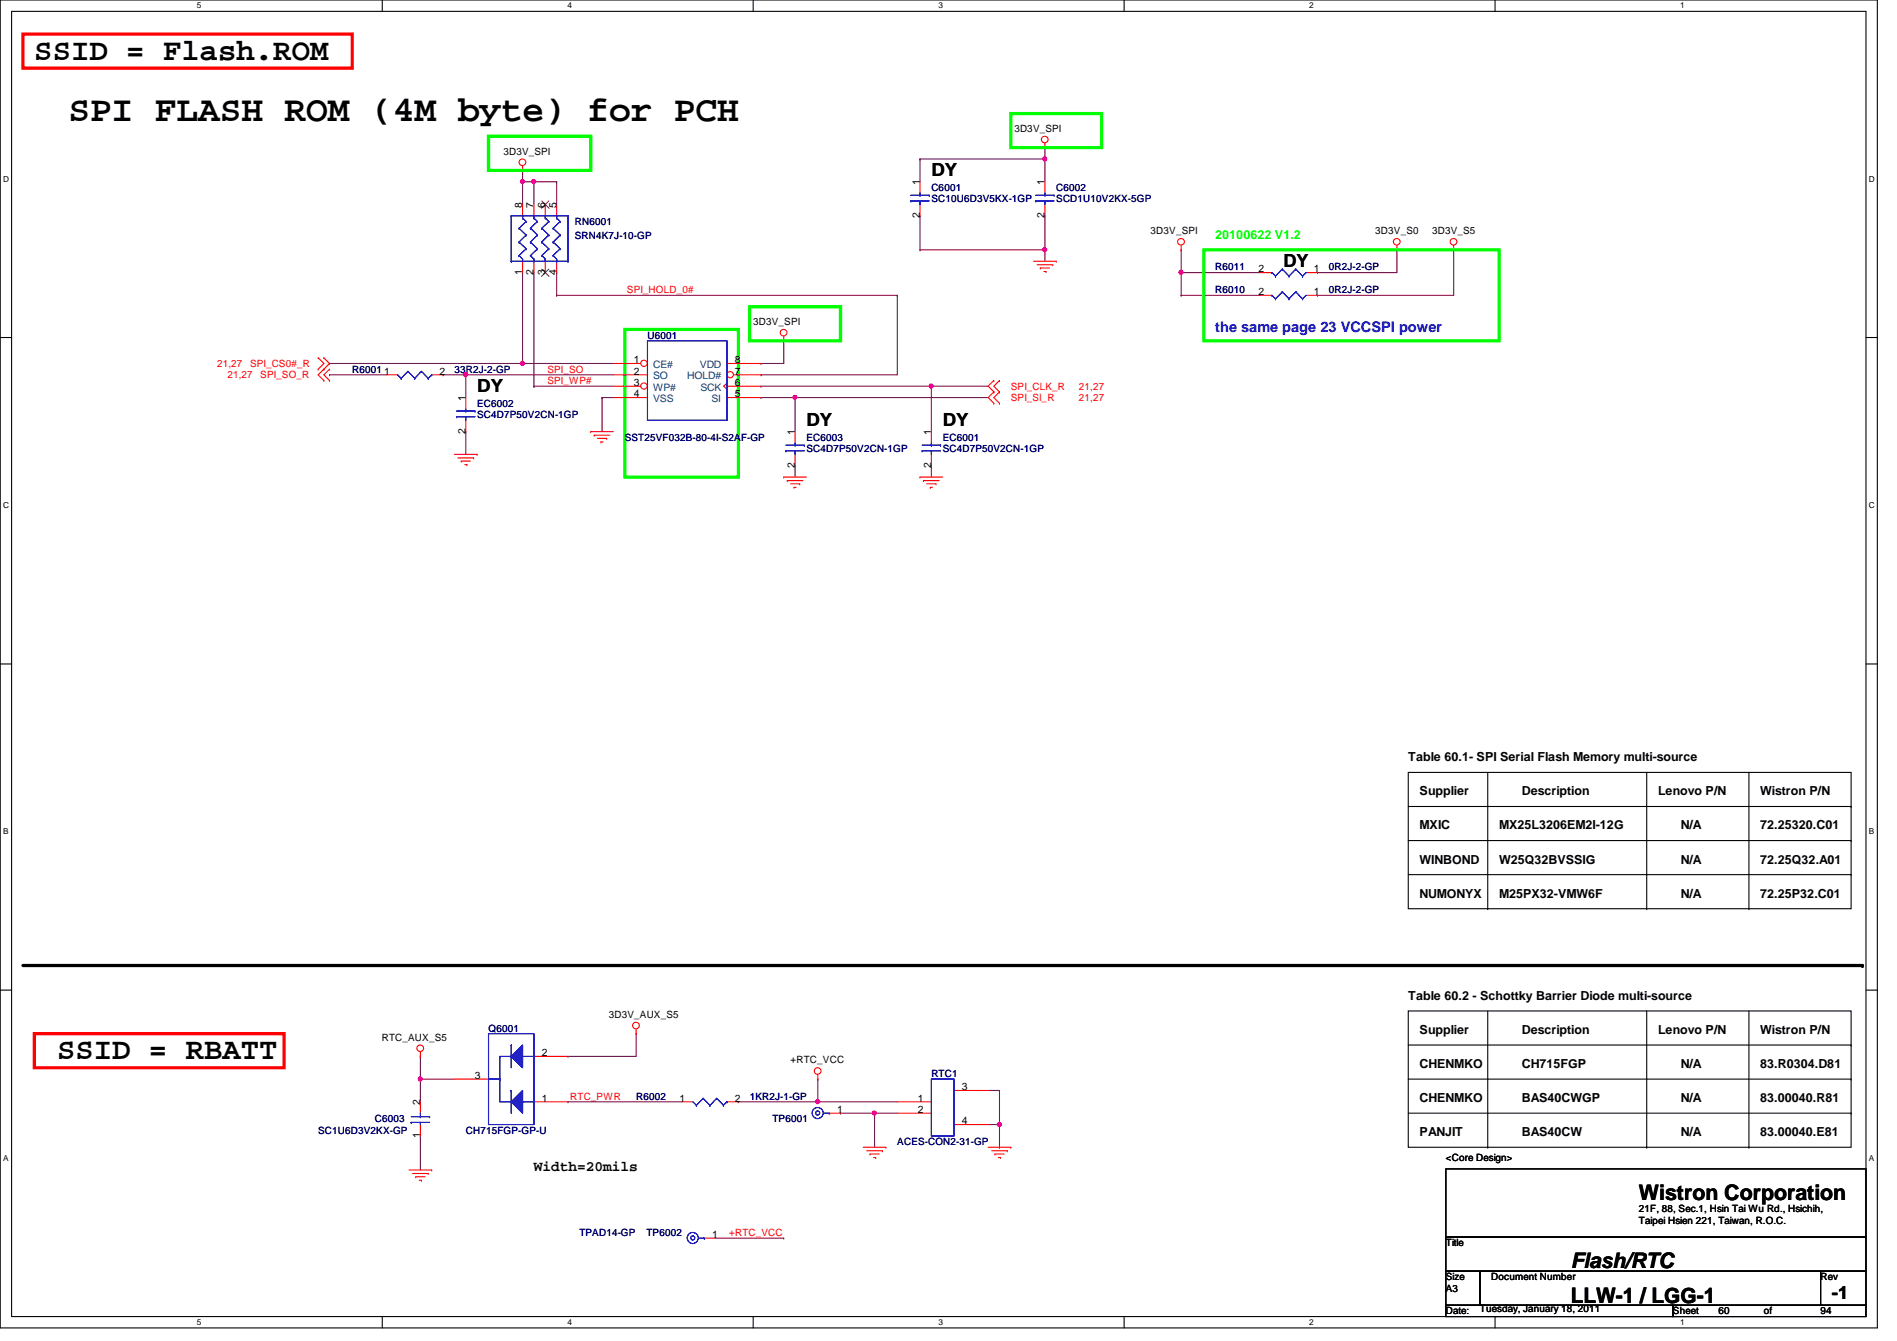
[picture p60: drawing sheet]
<svg xmlns="http://www.w3.org/2000/svg" width="297mm" height="210mm" viewBox="0 0 297 210" stroke-linecap="round" stroke-linejoin="round" font-family="sans-serif">
<defs><g id="words">
<text font-size="5.7" x="10.7" y="18.9">SPI FLASH ROM (4M byte) for PCH</text>
<g font-size="4.8">
<text x="5.4" y="9.4">SSID = Flash.ROM</text>
<text x="8.9" y="165.8">SSID = RBATT</text>
</g>
<g font-size="3.3">
<text x="256.6" y="187.9">Wistron Corporation</text>
<text x="246" y="203.9">LLW-1 / LGG-1</text>
<text x="246" y="198.5">Flash/RTC</text>
</g>
<g font-size="2.8">
<text x="145.8" y="27.5">DY</text>
<text x="201" y="41.7">DY</text>
<text x="74.7" y="61.3">DY</text>
<text x="126.3" y="66.6">DY</text>
<text x="147.6" y="66.6">DY</text>
<text x="286.8" y="203.4">-1</text>
</g>
<text font-size="2.3" fill="#00f" x="190.3" y="51.9">the same page 23 VCCSPI power</text>
<text font-size="2.3" x="83.6" y="183.2">Width=20mils</text>
<text font-size="1.9" fill="#0f0" x="190.3" y="37.4">20100622 V1.2</text>
<g font-size="1.9">
<text x="220.5" y="119.2">Table 60.1- SPI Serial Flash Memory multi-source</text>
<text x="222.3" y="124.5">Supplier</text>
<text x="238.3" y="124.5">Description</text>
<text x="259.6" y="124.5">Lenovo P/N</text>
<text x="275.6" y="124.5">Wistron P/N</text>
<text x="222.3" y="129.8">MXIC</text>
<text x="234.7" y="129.8">MX25L3206EM2I-12G</text>
<text x="263.2" y="129.8">N/A</text>
<text x="275.6" y="129.8">72.25320.C01</text>
<text x="222.3" y="135.2">WINBOND</text>
<text x="234.7" y="135.2">W25Q32BVSSIG</text>
<text x="263.2" y="135.2">N/A</text>
<text x="275.6" y="135.2">72.25Q32.A01</text>
<text x="222.3" y="140.5">NUMONYX</text>
<text x="234.7" y="140.5">M25PX32-VMW6F</text>
<text x="263.2" y="140.5">N/A</text>
<text x="275.6" y="140.5">72.25P32.C01</text>
<text x="220.5" y="156.5">Table 60.2 - Schottky Barrier Diode multi-source</text>
<text x="222.3" y="161.8">Supplier</text>
<text x="238.3" y="161.8">Description</text>
<text x="259.6" y="161.8">Lenovo P/N</text>
<text x="275.6" y="161.8">Wistron P/N</text>
<text x="222.3" y="167.2">CHENMKO</text>
<text x="238.3" y="167.2">CH715FGP</text>
<text x="263.2" y="167.2">N/A</text>
<text x="275.6" y="167.2">83.R0304.D81</text>
<text x="222.3" y="172.5">CHENMKO</text>
<text x="238.3" y="172.5">BAS40CWGP</text>
<text x="263.2" y="172.5">N/A</text>
<text x="275.6" y="172.5">83.00040.R81</text>
<text x="222.3" y="177.8">PANJIT</text>
<text x="238.3" y="177.8">BAS40CW</text>
<text x="263.2" y="177.8">N/A</text>
<text x="275.6" y="177.8">83.00040.E81</text>
</g>
<g font-size="1.6">
<text x="158.8" y="20.7">3D3V_SPI</text>
<text x="78.8" y="24.2">3D3V_SPI</text>
<text x="144" y="29" transform="rotate(-90 144 29)">1</text>
<text x="163.6" y="29" transform="rotate(-90 163.6 29)">1</text>
<text x="81.8" y="32.6" transform="rotate(-90 81.8 32.6)">8</text>
<text x="83.6" y="32.6" transform="rotate(-90 83.6 32.6)">7</text>
<text x="85.3" y="32.6" transform="rotate(-90 85.3 32.6)">6</text>
<text x="87.1" y="32.6" transform="rotate(-90 87.1 32.6)">5</text>
<text x="144" y="34.1" transform="rotate(-90 144 34.1)">2</text>
<text x="163.6" y="34.1" transform="rotate(-90 163.6 34.1)">2</text>
<text x="180.2" y="36.7">3D3V_SPI</text>
<text x="215.3" y="36.7">3D3V_S0</text>
<text x="224.2" y="36.7">3D3V_S5</text>
<text x="81.8" y="43" transform="rotate(-90 81.8 43)">1</text>
<text x="83.6" y="43" transform="rotate(-90 83.6 43)">2</text>
<text x="85.3" y="43" transform="rotate(-90 85.3 43)">3</text>
<text x="87.1" y="43" transform="rotate(-90 87.1 43)">4</text>
<text x="197.1" y="42.6">2</text>
<text x="197.1" y="46.2">2</text>
<text x="205.7" y="42.6">1</text>
<text x="205.7" y="46.2">1</text>
<text x="117.9" y="50.9">3D3V_SPI</text>
<text x="60.2" y="58.6">1</text>
<text x="68.8" y="58.6">2</text>
<text x="99.3" y="56.9">1</text>
<text x="99.3" y="58.6">2</text>
<text x="115.1" y="58.6">7</text>
<text x="115.1" y="56.9">8</text>
<text x="72.9" y="62.8" transform="rotate(-90 72.9 62.8)">1</text>
<text x="99.3" y="60.4">3</text>
<text x="99.3" y="62.2">4</text>
<text x="115.1" y="62.2">5</text>
<text x="115.1" y="60.4">6</text>
<text x="72.9" y="67.9" transform="rotate(-90 72.9 67.9)">2</text>
<text x="124.5" y="68.1" transform="rotate(-90 124.5 68.1)">1</text>
<text x="145.8" y="68.1" transform="rotate(-90 145.8 68.1)">1</text>
<text x="124.5" y="73.2" transform="rotate(-90 124.5 73.2)">2</text>
<text x="145.8" y="73.2" transform="rotate(-90 145.8 73.2)">2</text>
<text x="95.3" y="159.3">3D3V_AUX_S5</text>
<text x="59.8" y="162.9">RTC_AUX_S5</text>
<text x="84.8" y="165.3">2</text>
<text x="123.8" y="166.5">+RTC_VCC</text>
<text x="65.8" y="173" transform="rotate(-90 65.8 173)">2</text>
<text x="74.4" y="168.9">3</text>
<text x="84.8" y="172.4">1</text>
<text x="106.4" y="172.4">1</text>
<text x="115.1" y="172.4">2</text>
<text x="143.7" y="172.4">1</text>
<text x="150.6" y="170.6">3</text>
<text x="65.8" y="178.1" transform="rotate(-90 65.8 178.1)">1</text>
<text x="131.1" y="174.2">1</text>
<text x="143.7" y="174.2">2</text>
<text x="150.6" y="176">4</text>
<text x="226.4" y="181.7">&lt;Core Design&gt;</text>
<text x="256.6" y="189.7">21F, 88, Sec.1, Hsin Tai Wu Rd., Hsichih,</text>
<text x="256.6" y="191.6">Taipei Hsien 221, Taiwan, R.O.C.</text>
<text x="111.5" y="193.8">1</text>
<text x="226.4" y="195.1">Title</text>
<text x="226.4" y="200.4">Size</text>
<text x="226.4" y="202.2">A3</text>
<text x="233.5" y="200.4">Document Number</text>
<text x="285.1" y="200.4">Rev</text>
<text x="226.4" y="205.7">Date:</text>
<text x="231.7" y="205.4">Tuesday, January 18, 2011</text>
<text x="262" y="205.7">Sheet</text>
<text x="269.1" y="205.7">60</text>
<text x="276.2" y="205.7">of</text>
<text x="285.1" y="205.7">94</text>
</g>
<g font-size="1.6" fill="#000080">
<text x="145.8" y="29.9">C6001</text>
<text x="165.4" y="29.9">C6002</text>
<text x="90" y="35.2">RN6001</text>
<text x="145.8" y="31.7">SC10U6D3V5KX-1GP</text>
<text x="165.4" y="31.7">SCD1U10V2KX-5GP</text>
<text x="90" y="37.3">SRN4K7J-10-GP</text>
<text x="190.3" y="42.3">R6011</text>
<text x="190.3" y="45.9">R6010</text>
<text x="208.1" y="42.3">0R2J-2-GP</text>
<text x="208.1" y="45.9">0R2J-2-GP</text>
<text x="101.4" y="53">U6001</text>
<text x="55.2" y="58.3">R6001</text>
<text x="71.2" y="58.3">33R2J-2-GP</text>
<text x="74.7" y="63.7">EC6002</text>
<text x="74.7" y="65.4">SC4D7P50V2CN-1GP</text>
<text x="97.8" y="69">SST25VF032B-80-4I-S2AF-GP</text>
<text x="126.3" y="69">EC6003</text>
<text x="126.3" y="70.8">SC4D7P50V2CN-1GP</text>
<text x="147.6" y="69">EC6001</text>
<text x="147.6" y="70.8">SC4D7P50V2CN-1GP</text>
<text x="76.5" y="161.5">Q6001</text>
<text x="99.6" y="172.1">R6002</text>
<text x="117.4" y="172.1">1KR2J-1-GP</text>
<text x="145.8" y="168.6">RTC1</text>
<text x="49.8" y="177.5">SC1U6D3V2KX-GP</text>
<text x="58.7" y="175.7">C6003</text>
<text x="72.9" y="177.5">CH715FGP-GP-U</text>
<text x="120.9" y="175.7">TP6001</text>
<text x="140.5" y="179.2">ACES-CON2-31-GP</text>
<text x="90.7" y="193.5">TPAD14-GP</text>
<text x="101.2" y="193.5">TP6002</text>
</g>
<g font-size="1.6" fill="#f00">
<text x="98.2" y="45.9">SPI_HOLD_0#</text>
<text x="34" y="57.4">21,27</text>
<text x="35.6" y="59.2">21,27</text>
<text x="39.2" y="57.4">SPI_CS0#_R</text>
<text x="40.8" y="59.2">SPI_SO_R</text>
<text x="85.7" y="58.3">SPI_SO</text>
<text x="85.7" y="60.1">SPI_WP#</text>
<text x="158.3" y="61">SPI_CLK_R</text>
<text x="158.3" y="62.8">SPI_SI_R</text>
<text x="168.9" y="61">21,27</text>
<text x="168.9" y="62.8">21,27</text>
<text x="89.3" y="172.1">RTC_PWR</text>
<text x="114.2" y="193.5">+RTC_VCC</text>
</g>
<g font-size="1.6" fill="#004080">
<text x="102.3" y="57.6">CE#</text>
<text x="102.3" y="59.4">SO</text>
<text x="107.6" y="59.4">HOLD#</text>
<text x="109.6" y="57.6">VDD</text>
<text x="102.3" y="61.2">WP#</text>
<text x="102.3" y="62.9">VSS</text>
<text x="109.7" y="61.2">SCK</text>
<text x="111.4" y="62.9">SI</text>
</g>
<g font-size="1.3">
<text x="30.8" y="1.3">5</text>
<text x="88.9" y="1.3">4</text>
<text x="146.9" y="1.3">3</text>
<text x="205" y="1.3">2</text>
<text x="263.1" y="1.3">1</text>
<text x=".5" y="28.4">D</text>
<text x="292.6" y="28.4">D</text>
<text x=".5" y="79.5">C</text>
<text x="292.6" y="79.5">C</text>
<text x=".5" y="130.6">B</text>
<text x="292.6" y="130.6">B</text>
<text x=".5" y="181.7">A</text>
<text x="292.6" y="181.7">A</text>
<text x="30.8" y="207.4">5</text>
<text x="88.9" y="207.4">4</text>
<text x="146.9" y="207.4">3</text>
<text x="205" y="207.4">2</text>
<text x="263.1" y="207.4">1</text>
</g>
</g></defs>
<path d="M0 0h294v207.9h-294zM1.8 1.8h290.4v204.3h-290.4z" fill="none" stroke="#000" stroke-width=".17"/>
<g fill="#fff">
<path d="M30.8 .2h.7v1.4h-.7z"/>
<path d="M30.8 206.2h.7v1.4h-.7z"/>
</g>
<path d="M59.9 0v1.8M59.9 206.1v1.8" fill="none" stroke="#000" stroke-width=".17"/>
<g fill="#fff">
<path d="M88.9 .2h.6v1.4h-.6z"/>
<path d="M88.9 206.2h.6v1.4h-.6z"/>
</g>
<path d="M117.9 0v1.8M117.9 206.1v1.8" fill="none" stroke="#000" stroke-width=".17"/>
<g fill="#fff">
<path d="M146.9 .2h.7v1.4h-.7z"/>
<path d="M146.9 206.2h.7v1.4h-.7z"/>
</g>
<path d="M176 0v1.8M176 206.1v1.8" fill="none" stroke="#000" stroke-width=".17"/>
<g fill="#fff">
<path d="M205 .2h.7v1.4h-.7z"/>
<path d="M205 206.2h.7v1.4h-.7z"/>
</g>
<path d="M234.1 0v1.8M234.1 206.1v1.8" fill="none" stroke="#000" stroke-width=".17"/>
<g fill="#fff">
<path d="M263.1 .2h.7v1.4h-.7z"/>
<path d="M263.1 206.2h.7v1.4h-.7z"/>
<path d="M.5 27.3h.9v1.4h-.9z"/>
<path d="M292.6 27.3h.9v1.4h-.9z"/>
<path d="M.5 78.4h.9v1.4h-.9z"/>
<path d="M292.6 78.4h.9v1.4h-.9z"/>
</g>
<path d="M0 52.8h1.8M292.2 52.8h1.8" fill="none" stroke="#000" stroke-width=".17"/>
<g fill="#fff">
<path d="M.5 129.5h.8v1.4h-.8z"/>
<path d="M292.6 129.5h.9v1.4h-.9z"/>
</g>
<path d="M0 103.9h1.8M292.2 103.9h1.8" fill="none" stroke="#000" stroke-width=".17"/>
<g fill="#fff">
<path d="M.5 180.5h.8v1.4h-.8z"/>
<path d="M292.6 180.5h.9v1.4h-.9z"/>
</g>
<path d="M0 155h1.8M292.2 155h1.8" fill="none" stroke="#000" stroke-width=".17"/>
<path d="M81.8 28.4h.1M81.8 28.4v3.6M119.2 56.9h.1M119.2 56.9h3.5" fill="none" stroke="#800040" stroke-width=".17"/>
<circle cx="81.8" cy="28.4" r=".32" fill="#f0f"/>
<circle cx="81.8" cy="28.4" r=".32" fill="none" stroke="#f0f" stroke-width=".17"/>
<g fill="none" stroke="#800040" stroke-width=".17">
<path d="M81.8 26.7h.1M81.8 28.4h.1M81.8 26.7v1.7M81.8 28.4h1.8M119.2 60.5h.1M119.2 60.5h26.6M145.8 60.5h.1M145.8 60.5v7.1M65.8 165.4h.1M65.8 168.9h.1M65.8 165.4v7.1M88.9 165.4h.1"/>
<path d="M88.9 172.5h.1M88.9 172.5h17.8M99.6 161.8h.1M99.6 161.8v3.6h-10.7M115.6 172.5h.1M128.1 168.9h.1M128.1 168.9v3.6h-12.5"/>
</g>
<circle cx="65.8" cy="168.9" r=".32" fill="#f0f"/>
<circle cx="65.8" cy="168.9" r=".32" fill="none" stroke="#f0f" stroke-width=".17"/>
<path d="M81.8 56.9h.1M81.8 56.9h14.3M65.8 177.8h.1M65.8 168.9h.1M65.8 177.8v5.3M65.8 168.9h5.4" fill="none" stroke="#800040" stroke-width=".17"/>
<circle cx="81.8" cy="56.9" r=".32" fill="#f0f"/>
<circle cx="81.8" cy="56.9" r=".32" fill="none" stroke="#f0f" stroke-width=".17"/>
<path d="M128.1 172.5h.1M128.1 172.5h12.4" fill="none" stroke="#800040" stroke-width=".17"/>
<circle cx="128" cy="172.4" r=".32" fill="#f0f"/>
<circle cx="128" cy="172.4" r=".32" fill="none" stroke="#f0f" stroke-width=".17"/>
<path d="M87.2 42.7h.1M87.2 42.7v3.5M119.2 62.2h.1M119.2 62.2h5.3M136.9 174.2h.1M136.9 174.2h3.6M112.1 193.8h10.6M122.7 193.8h.1" fill="none" stroke="#800040" stroke-width=".17"/>
<circle cx="136.9" cy="174.2" r=".32" fill="#f0f"/>
<circle cx="136.9" cy="174.2" r=".32" fill="none" stroke="#f0f" stroke-width=".17"/>
<path d="M83.6 28.4h.1M83.6 28.4h3.6M83.6 28.4v3.6" fill="none" stroke="#800040" stroke-width=".17"/>
<circle cx="83.6" cy="28.4" r=".32" fill="#f0f"/>
<circle cx="83.6" cy="28.4" r=".32" fill="none" stroke="#f0f" stroke-width=".17"/>
<g fill="none" stroke="#800040" stroke-width=".17">
<path d="M87.2 28.4h.1M87.2 28.4v3.6M163.6 24.9h.1M163.6 24.9v3.5M72.9 58.7h.1M72.9 58.7h23.2M119.2 58.7h.1M119.2 58.7h21.3M122.7 53.3h.1M122.7 53.3v3.6M83.6 60.5h.1M83.6 60.5h12.5"/>
<path d="M94.3 62.2h.1M94.3 62.2v5.4M94.3 62.2h1.8"/>
</g>
<circle cx="163.6" cy="24.9" r=".32" fill="#f0f"/>
<circle cx="163.6" cy="24.9" r=".32" fill="none" stroke="#f0f" stroke-width=".17"/>
<path d="M144.1 24.9h.1M144.1 39.1h.1M144.1 24.9h19.5M144.1 24.9v3.5M144.1 39.1h19.5M163.6 39.1h.1M163.6 39.1v1.8" fill="none" stroke="#800040" stroke-width=".17"/>
<circle cx="163.6" cy="39.1" r=".32" fill="#f0f"/>
<circle cx="163.6" cy="39.1" r=".32" fill="none" stroke="#f0f" stroke-width=".17"/>
<path d="M144.1 33.8h.1M144.1 33.8v5.3M163.6 33.8h.1M163.6 23.1h.1M163.6 23.1v1.8M163.6 33.8v5.3M72.9 58.7h.1M72.9 58.7v3.5M124.5 62.2h.1M124.5 72.9h.1M124.5 62.2v5.4M124.5 72.9v1.8" fill="none" stroke="#800040" stroke-width=".17"/>
<circle cx="72.9" cy="58.6" r=".32" fill="#f0f"/>
<circle cx="72.9" cy="58.6" r=".32" fill="none" stroke="#f0f" stroke-width=".17"/>
<path d="M69.4 58.7h.1M69.4 58.7h3.5M87.2 46.2h.1M87.2 46.2h53.3M140.5 46.2h.1M140.5 46.2v12.5M72.9 67.6h.1M72.9 67.6v3.5M145.8 72.9h.1M145.8 60.5h.1M145.8 72.9v1.8M145.8 60.5h8.9" fill="none" stroke="#800040" stroke-width=".17"/>
<circle cx="145.8" cy="60.4" r=".32" fill="#f0f"/>
<circle cx="145.8" cy="60.4" r=".32" fill="none" stroke="#f0f" stroke-width=".17"/>
<path d="M124.5 62.2h.1M124.5 62.2h30.2" fill="none" stroke="#800040" stroke-width=".17"/>
<circle cx="124.5" cy="62.2" r=".32" fill="#f0f"/>
<circle cx="124.5" cy="62.2" r=".32" fill="none" stroke="#f0f" stroke-width=".17"/>
<path d="M51.6 58.7h.1M51.6 58.7h8.9M185 42.7h.1M185 42.7v3.5M185 42.7h12.4" fill="none" stroke="#800040" stroke-width=".17"/>
<circle cx="184.9" cy="42.6" r=".32" fill="#f0f"/>
<circle cx="184.9" cy="42.6" r=".32" fill="none" stroke="#f0f" stroke-width=".17"/>
<g fill="none" stroke="#800040" stroke-width=".17">
<path d="M185 39.1h.1M185 39.1v3.6M218.7 39.1h.1M218.7 39.1v3.6h-12.4M227.6 39.1h.1M227.6 39.1v7.1h-21.3M51.6 56.9h.1M51.6 56.9h30.2M81.8 56.9h.1M81.8 42.7v14.2M83.6 42.7v17.8M185 46.2h.1"/>
<path d="M185 46.2h12.4M206.3 42.7h.1M206.3 46.2h.1M83.6 60.5h.1M154.7 170.7h1.8M154.7 176h1.8M156.5 170.7h.1M156.5 176h.1M156.5 170.7v5.3"/>
</g>
<circle cx="156.5" cy="176" r=".32" fill="#f0f"/>
<circle cx="156.5" cy="176" r=".32" fill="none" stroke="#f0f" stroke-width=".17"/>
<path d="M131.6 174.2h.1M131.6 174.2h5.3M136.9 174.2h.1M136.9 174.2v5.4M156.5 179.6h.1M156.5 176v3.6" fill="none" stroke="#800040" stroke-width=".17"/>
<g fill="none" stroke="#f00" stroke-width=".17">
<path d="M81.8 26.7h.1M81.8 26v.7M81.8 32v1.8M83.6 32v1.8M85.4 32v1.8M87.2 32v1.8M144.1 28.4v1.8M144.1 32v1.8M163.6 23.1h.1M163.6 22.4v.7M185 39.1h.1M185 38.4v.7"/>
<path d="M218.7 39.1h.1M218.7 38.4v.7M227.6 39.1h.1M227.6 38.4v.7M49.8 56h.1M49.8 57.8h.1M49.8 56l.9 .9-.9 .9M50.7 57.8h.1M50.7 59.6h.1M50.7 56h.1M50.7 56l.9 .9-1.8 1.8 .9 .9M51.6 57.8h.1"/>
<path d="M51.6 59.6h.1M51.6 57.8l-.9 .9 .9 .9M81.8 40.9v1.8M83.6 40.9v1.8M85.4 40.9v1.8M87.2 40.9v1.8M122.7 53.3h.1M122.7 52.6v.7M155.6 59.6h.1M155.6 59.6l-.9 .9 .9 .8M156.5 59.6h.1M156.5 59.6l-.9 .9 .9 .8"/>
<path d="M161.8 40.9h3.6M162.4 41.4h2.4M162.9 42h.1M162.9 42h1.4M163.4 42.5h.4M163.8 42.5h.1M164.8 41.4h.1M165.4 40.9h.1M197.4 42.7h1.8M197.4 46.2h1.8M204.5 42.7h1.8M204.5 46.2h1.8"/>
<path d="M71.2 71.1h3.5M71.7 71.7h2.5M72.2 72.2h.1M72.2 72.2h1.5M72.8 72.7h.3M73.1 72.7h.1M74.2 71.7h.1M74.7 71.1h.1M92.5 67.6h.1M92.5 67.6h3.6M93 68.1h.1M93 68.1h2.5"/>
<path d="M93.6 68.6h1.4M94.1 69.2h.1M94.1 69.2h.3M95 68.6h.1M122.7 74.7h.1M122.7 74.7h3.6M123.3 75.2h.1M123.3 75.2h2.4M123.8 75.7h1.4M124.3 76.3h.1M124.3 76.3h.4M124.5 67.6v1.7"/>
<path d="M124.5 71.1v1.8M125.2 75.7h.1M144.1 74.7h.1M144.1 74.7h3.5M144.6 75.2h.1M144.6 75.2h2.5M145.1 75.7h1.5M145.7 76.3h.1M145.7 76.3h.3M146.6 75.7h.1M155.6 61.3h.1M155.6 63.1h.1"/>
<path d="M155.6 61.3l-.9 .9 .9 .9M156.5 61.3h.1M156.5 63.1h.1M156.5 61.3l-.9 .9 .9 .9M65.8 165.4h.1M65.8 164.6v.8M65.8 172.5v1.7M65.8 176v1.8M99.6 161.8h.1M99.6 161.1v.7M106.7 172.5h1.8M113.8 172.5h1.8"/>
<path d="M128.1 168.9h.1M128.1 168.2v.7M135.2 179.6h3.5M138.7 179.6h.1M140.5 172.5h5.3M140.5 174.2h5.3M149.4 170.7h5.3M149.4 176h5.3M154.7 179.6h3.6M158.3 179.6h.1M64 183.1h3.6M64.6 183.7h2.5"/>
<path d="M65.1 184.2h.1M65.1 184.2h1.4M65.7 184.7h.3M66 184.7h.1M67.1 183.7h.1M67.6 183.1h.1M135.7 180.1h2.5M136.2 180.6h.1M136.2 180.6h1.5M136.8 181.2h.3M137.1 181.2h.1M138.2 180.1h.1"/>
<path d="M155.3 180.1h2.4M155.8 180.6h.1M155.8 180.6h1.4M156.3 181.2h.4M156.7 181.2h.1M157.7 180.1h.1"/>
<circle cx="81.8" cy="25.4" r=".52"/>
<circle cx="163.6" cy="21.8" r=".52"/>
<circle cx="184.9" cy="37.8" r=".52"/>
<circle cx="218.7" cy="37.8" r=".52"/>
<circle cx="227.6" cy="37.8" r=".52"/>
<circle cx="122.7" cy="52.1" r=".52"/>
<circle cx="65.8" cy="164.1" r=".52"/>
<circle cx="99.6" cy="160.5" r=".52"/>
<circle cx="128" cy="167.6" r=".52"/>
</g>
<g fill="none" stroke="#000" stroke-width=".17">
<path d="M220.5 120.9h69.4v21.3h-69.4zM220.5 131.6h69.4M220.5 136.9h69.4M220.5 126.2h69.4M233 120.9v21.3M257.8 120.9v21.3M273.9 120.9v21.3M289.9 131.6h.1M289.9 136.9h.1M289.9 126.2h.1M220.5 158.2h69.4v21.4h-69.4zM233 142.2h.1"/>
<path d="M233 158.2v21.4M257.8 142.2h.1M257.8 158.2v21.4M273.9 142.2h.1M273.9 158.2v21.4M220.5 168.9h69.4M220.5 163.6h69.4M220.5 174.2h69.4M233 179.6h.1M257.8 179.6h.1M273.9 179.6h.1M289.9 168.9h.1"/>
<path d="M289.9 163.6h.1M289.9 174.2h.1M226.4 183h65.8v10.6h-65.8zM226.4 193.6h65.8v5.4h-65.8zM226.4 199h5.3v5.3h-5.3zM231.7 199h53.4v5.3h-53.4zM285.1 199h7.1v5.3h-7.1zM226.4 204.3h35.6v1.8h-35.6zM262 204.3h30.2v1.8h-30.2z"/>
</g>
<path d="M3.6 151.1h288" fill="none" stroke="#000" stroke-width=".51"/>
<circle cx="291.6" cy="151.1" r=".25" fill="#000"/>
<path d="M3.6 5.3h51.6v5.4h-51.6zM5.4 161.8h39.1v5.3h-39.1z" fill="none" stroke="#f00" stroke-width=".51"/>
<path d="M158.3 17.8h14.2v5.3h-14.2zM76.5 21.3h16v5.4h-16zM188.5 39.1h46.2v14.2h-46.2zM97.8 51.6h17.8v23.1h-17.8zM117.4 48h14.2v5.3h-14.2z" fill="none" stroke="#0f0" stroke-width=".51"/>
<g fill="none" stroke="#00f" stroke-width=".17">
<path d="M80 33.8h.1M80 33.8h8.9M80 33.8v7.1M81.3 37.9h.1M81.3 35.7h.1M81.3 37.9l1.1 1M81.3 35.7l1.1 1.1M81.8 34.1h.1M81.8 33.8h.1M81.8 33.8v.3M81.8 34.1l.6 .6M82.4 38.9h.1"/>
<path d="M82.4 36.8h.1M82.4 34.7h.1M82.4 38.9l-1.1 1.1M82.4 36.8l-1.1 1.1M82.4 34.7l-1.1 1M83.1 35.7h.1M83.1 37.9h.1M83.1 35.7l1.1 1.1M83.1 37.9l1.1 1M83.6 34.1h.1M83.6 33.8v.3M83.6 34.1l.6 .6"/>
<path d="M84.2 34.7h.1M84.2 36.8h.1M84.2 38.9h.1M84.2 34.7l-1.1 1M84.2 36.8l-1.1 1.1M84.2 38.9l-1.1 1.1M84.8 37.9h.1M84.8 35.7h.1M84.8 37.9l1.1 1M84.8 35.7l1.1 1.1M85.4 34.1h.1M85.4 33.8h.1"/>
<path d="M85.4 33.8v.3M85.4 34.1l.5 .6M85.9 38.9h.1M85.9 36.8h.1M85.9 34.7h.1M85.9 38.9l-1.1 1.1M85.9 36.8l-1.1 1.1M85.9 34.7l-1.1 1M86.6 35.7h.1M86.6 37.9h.1M86.6 35.7l1.1 1.1M86.6 37.9l1.1 1"/>
<path d="M87.2 34.1h.1M87.2 33.8v.3M87.2 34.1l.5 .6M87.7 34.7h.1M87.7 36.8h.1M87.7 38.9h.1M87.7 34.7l-1.1 1M87.7 36.8l-1.1 1.1M87.7 38.9l-1.1 1.1M88.9 33.8h.1M88.9 33.8v7.1M142.6 31.5h.1"/>
<path d="M142.6 30.6h2.9M142.6 31.5h2.9M144.1 30.6h.1M144.1 31.5h.1M144.1 30.2v.4M144.1 31.5v.5M145.5 30.6h.1M80 40.9h.1M80 40.9h8.9M81.3 40h.1M81.3 40l.5 .6M81.8 40.6h.1"/>
<path d="M81.8 40.6v.3M83.1 40h.1M83.1 40l.5 .6M83.6 40.6h.1M83.6 40.9h.1M83.6 40.6v.3M84.8 40h.1M84.8 40l.6 .6M85.4 40.6h.1M85.4 40.6v.3M86.6 40h.1M86.6 40l.6 .6"/>
<path d="M87.2 40.6h.1M87.2 40.9h.1M87.2 40.6v.3M88.9 40.9h.1M199.2 42.7h.1M199.2 46.2h.1M199.2 42.7l.5 .5M199.2 46.2l.5 .6M199.7 43.2h.1M199.7 46.8h.1M200.8 42.1h.1M200.8 45.7h.1"/>
<path d="M200.8 42.1l1 1.1M200.8 42.1l-1.1 1.1M200.8 45.7l1 1.1M200.8 45.7l-1.1 1.1M201.8 43.2h.1M201.8 46.8h.1M202.9 42.1h.1M202.9 45.7h.1M202.9 42.1l1.1 1.1M202.9 42.1l-1.1 1.1M202.9 45.7l1.1 1.1M202.9 45.7l-1.1 1.1"/>
<path d="M204 43.2h.1M204 46.8h.1M204.5 42.7l-.5 .5M204.5 46.2l-.5 .6M123.1 70.6h.1M123.1 69.7h2.8M123.1 70.6h2.8M124.5 69.7h.1M124.5 70.6h.1M124.5 69.3v.4M124.5 70.6v.5M125.9 69.7h.1"/>
<path d="M64.4 175.7h.1M64.4 175.7h2.9M64.4 174.8h2.9M65.8 175.7h.1M65.8 174.8h.1M65.8 174.2v.6M65.8 175.7v.3M67.3 174.8h.1M108.5 172.5l.5 .5M109 173h.1M110.1 171.9h.1M110.1 171.9l-1.1 1.1"/>
<path d="M110.1 171.9l1.1 1.1M111.2 173h.1M112.2 171.9h.1M112.2 171.9l-1 1.1M112.2 171.9l1.1 1.1M113.3 173h.1M113.8 172.5h.1M113.8 172.5l-.5 .5M145.8 168.9h3.6v8.9h-3.6z"/>
</g>
<path d="M84.8 31.5l1.2 1.1M85.9 31.5l-1.1 1.1M84.8 42.1l1.2 1.2M85.9 42.1l-1.1 1.2" fill="none" stroke="#804000" stroke-width=".16"/>
<circle cx="100.8" cy="56.9" r=".5" fill="#fff"/>
<g fill="none" stroke="#f00" stroke-width=".17">
<path d="M96.1 56.9h4.2M96.1 58.7h5.3"/>
<circle cx="100.8" cy="56.9" r=".5"/>
</g>
<circle cx="100.8" cy="60.4" r=".5" fill="#fff"/>
<g fill="none" stroke="#f00" stroke-width=".17">
<path d="M113.8 59.9l-.5 .6 .5 .5M96.1 60.5h4.2M96.1 62.2h5.3M113.8 60.5h5.4M113.8 62.2h5.4"/>
<circle cx="100.8" cy="60.4" r=".5"/>
</g>
<circle cx="114.3" cy="58.6" r=".5" fill="#fff"/>
<g fill="none" stroke="#f00" stroke-width=".17">
<path d="M163.6 28.4v1.8M163.6 32v1.8M60.5 58.7h1.8M67.6 58.7h1.8M113.8 56.9h5.4M114.9 58.7h4.3M71.2 168.9h5.3M83.6 172.5h5.3M83.6 165.4h5.3M129.8 174.2h1.8M110.3 193.8h1.8"/>
<circle cx="114.3" cy="58.6" r=".5"/>
</g>
<g fill="none" stroke="#00f" stroke-width=".17">
<path d="M162.2 31.5h.1M162.2 30.6h2.9M162.2 31.5h2.9M163.6 30.6h.1M163.6 31.5h.1M163.6 30.2v.4M163.6 31.5v.5M165.1 30.6h.1M62.3 58.7l.5 .5M62.8 59.2h.1M63.9 58.1h.1M63.9 58.1l-1.1 1.1"/>
<path d="M63.9 58.1l1 1.1M64.9 59.2h.1M66 58.1h.1M66 58.1l-1.1 1.1M66 58.1l1.1 1.1M67.1 59.2h.1M67.6 58.7h.1M67.6 58.7l-.5 .5M101.4 53.3h12.4v12.5h-12.4zM76.5 168.9h1.8M78.3 168.9h.1M78.3 165.4h.1"/>
<path d="M78.3 165.4v7.1M128.9 174.2h.9M129.8 174.2h.1M109.4 193.8h.9M110.3 193.8h.1"/>
<circle cx="128" cy="174.2" r=".32"/>
<circle cx="128" cy="174.2" r=".87"/>
<circle cx="108.5" cy="193.8" r=".32"/>
<circle cx="108.5" cy="193.8" r=".87"/>
</g>
<path d="M81.8 170.7v3.5l-1.8-1.7z" fill="#00f"/>
<g fill="none" stroke="#00f" stroke-width=".17">
<path d="M78.3 172.5h1.7M78.3 165.4h1.7M80 170.7h.1M80 172.5h.1M80 165.4h.1M80 163.6h.1M80 163.6v3.5M80 170.7v3.5M81.8 170.7v3.5l-1.8-1.7zM81.8 172.5h1.8M81.8 165.4h1.8M83.6 172.5h.1"/>
<path d="M83.6 165.4h.1"/>
</g>
<path d="M81.8 163.6v3.5l-1.8-1.7z" fill="#00f"/>
<path d="M76.5 161.8h7.1v14.2h-7.1zM76.5 168.9h1.8M78.3 168.9h.1M78.3 165.4h.1M78.3 165.4v7.1M81.8 163.6v3.5l-1.8-1.7z" fill="none" stroke="#00f" stroke-width=".17"/>
<path d="M81.8 170.7v3.5l-1.8-1.7z" fill="#00f"/>
<g fill="none" stroke="#00f" stroke-width=".17">
<path d="M78.3 172.5h1.7M78.3 165.4h1.7M80 170.7h.1M80 172.5h.1M80 165.4h.1M80 163.6h.1M80 163.6v3.5M80 170.7v3.5M81.8 170.7v3.5l-1.8-1.7zM81.8 172.5h1.8M81.8 165.4h1.8M83.6 172.5h.1"/>
<path d="M83.6 165.4h.1"/>
</g>
<path d="M81.8 163.6v3.5l-1.8-1.7z" fill="#00f"/>
<g fill="none" stroke="#00f" stroke-width=".17">
<path d="M71.5 65.2h.1M71.5 64.3h2.9M71.5 65.2h2.9M72.9 64.3h.1M72.9 65.2h.1M72.9 64v.3M72.9 65.2v.6M74.4 64.3h.1M144.4 70.6h.1M144.4 69.7h2.9M144.4 70.6h2.9M145.8 69.7h.1"/>
<path d="M145.8 70.6h.1M145.8 69.3v.4M145.8 70.6v.5M147.3 69.7h.1M76.5 161.8h7.1v14.2h-7.1zM81.8 163.6v3.5l-1.8-1.7z"/>
</g>
<path d="M72.9 62.2v1.8M72.9 65.8v1.8M145.8 67.6v1.7M145.8 71.1v1.8" fill="none" stroke="#f00" stroke-width=".17"/>
<circle cx="81.8" cy="28.4" r=".32" fill="#f0f"/>
<circle cx="81.8" cy="28.4" r=".32" fill="none" stroke="#f0f" stroke-width=".17"/>
<circle cx="65.8" cy="168.9" r=".32" fill="#f0f"/>
<circle cx="65.8" cy="168.9" r=".32" fill="none" stroke="#f0f" stroke-width=".17"/>
<circle cx="81.8" cy="56.9" r=".32" fill="#f0f"/>
<circle cx="81.8" cy="56.9" r=".32" fill="none" stroke="#f0f" stroke-width=".17"/>
<circle cx="128" cy="172.4" r=".32" fill="#f0f"/>
<circle cx="128" cy="172.4" r=".32" fill="none" stroke="#f0f" stroke-width=".17"/>
<circle cx="136.9" cy="174.2" r=".32" fill="#f0f"/>
<circle cx="136.9" cy="174.2" r=".32" fill="none" stroke="#f0f" stroke-width=".17"/>
<circle cx="83.6" cy="28.4" r=".32" fill="#f0f"/>
<circle cx="83.6" cy="28.4" r=".32" fill="none" stroke="#f0f" stroke-width=".17"/>
<circle cx="163.6" cy="24.9" r=".32" fill="#f0f"/>
<circle cx="163.6" cy="24.9" r=".32" fill="none" stroke="#f0f" stroke-width=".17"/>
<circle cx="163.6" cy="39.1" r=".32" fill="#f0f"/>
<circle cx="163.6" cy="39.1" r=".32" fill="none" stroke="#f0f" stroke-width=".17"/>
<circle cx="72.9" cy="58.6" r=".32" fill="#f0f"/>
<circle cx="72.9" cy="58.6" r=".32" fill="none" stroke="#f0f" stroke-width=".17"/>
<circle cx="145.8" cy="60.4" r=".32" fill="#f0f"/>
<circle cx="145.8" cy="60.4" r=".32" fill="none" stroke="#f0f" stroke-width=".17"/>
<circle cx="124.5" cy="62.2" r=".32" fill="#f0f"/>
<circle cx="124.5" cy="62.2" r=".32" fill="none" stroke="#f0f" stroke-width=".17"/>
<circle cx="184.9" cy="42.6" r=".32" fill="#f0f"/>
<circle cx="184.9" cy="42.6" r=".32" fill="none" stroke="#f0f" stroke-width=".17"/>
<circle cx="156.5" cy="176" r=".32" fill="#f0f"/>
<circle cx="156.5" cy="176" r=".32" fill="none" stroke="#f0f" stroke-width=".17"/>
<use href="#words"/>
</svg>
